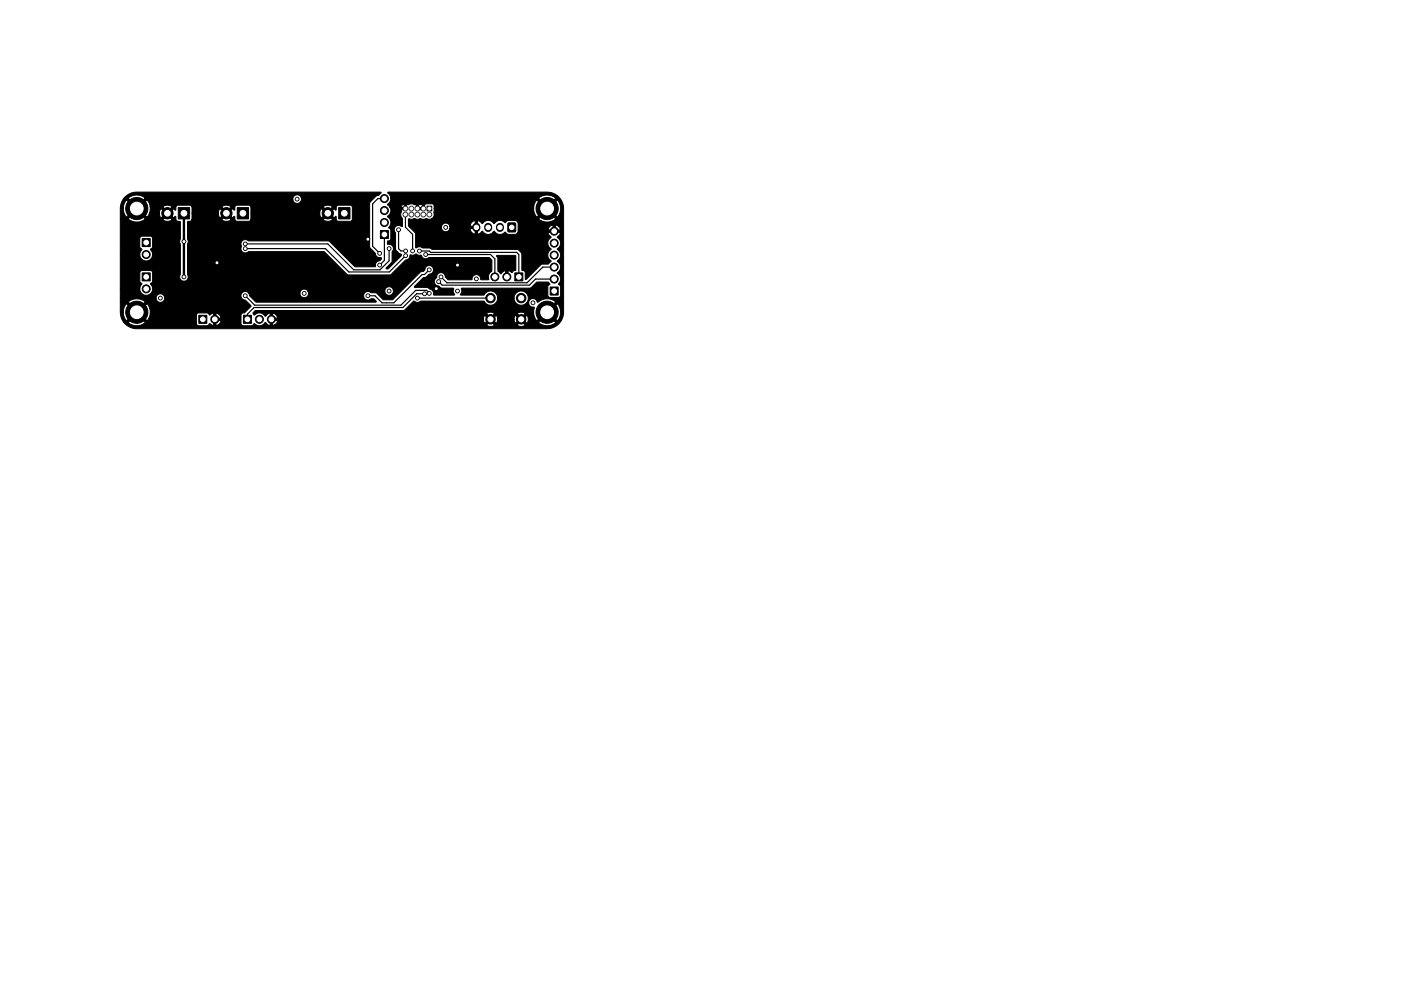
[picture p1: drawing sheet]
<svg xmlns="http://www.w3.org/2000/svg" width="297mm" height="210mm" viewBox="0 0 297 210" stroke-linecap="round" stroke-linejoin="round" font-family="sans-serif">
<g fill="#000" stroke="#000" stroke-width=".21">
<path d="M30.1 50.6h1.7v1.7h-1.7zM30.2 57.9h1.7v1.7h-1.7zM37.8 44h2.4v2.4h-2.4zM50.3 44h2.4v2.4h-2.4zM71.8 44h2.4v2.4h-2.4zM26.5 41.8l1.2-.8 1.3-.2h51.7l.1 .2-.5 .5-.6 .2-1.2 1.2-.1 .3v9.1l1.2 1.4 .3 .7 .9 .3v.3l-.3 .3a1 1 0 0 0-.9 1.3h-4.4l-5.5-5.5h-17l-.8-.3a.98 .98 0 0 0-.7 1.5v.1a.91 .91 0 0 0 .3 1.1 .91 .91 0 0 0 1.1-.1h16.1l4.8 4.8 .4 .1h8.8l3.3-3.1a.91 .91 0 0 0 .9-1 .25 .25 0 0 1 .2-.2 .25 .25 0 0 1 .3 .2l.4-.1a.51 .51 0 0 1 .8 0l.2 .1a.37 .37 0 0 1 .6 .2 .91 .91 0 0 0 1.5 .3l12.8-.1 .6 .6-.1 2.4a1.38 1.38 0 0 0-.6 1.6l-.1 .2-1.5-.1a.97 .97 0 0 0-1-1 .97 .97 0 0 0-1 1l-4.9 .1-.7-.7a.92 .92 0 0 0-1-.9 .92 .92 0 0 0-.8 1.1l-.1 .1a.94 .94 0 0 0-.4 1 .94 .94 0 0 0 .9 .7l.7 .4h2.4l.1 .2a1.11 1.11 0 0 0 .2 1.2l-4.4 .1-.1-.2a1.14 1.14 0 0 0-1-1.2l-.4-.2-2.7-.1 1.9-2 .6-.1 .7-.6a.93 .93 0 0 0 .9-1 .93 .93 0 0 0-1-.9 .93 .93 0 0 0-.8 1l-.4 .3-.6 .2-5.9 5.8h-2l-1.4-1.4-1.1-.1-.5-.2a.91 .91 0 0 0-1.1 1.1 .91 .91 0 0 0 1.5 .4h.7l.5 .6-25.5 .1-1.4-1.3-.1-.6 10.8 .1a.91 .91 0 0 0 1.2 .8 .91 .91 0 0 0 .5-1.4l16.3 .1a.92 .92 0 0 0 .8 .9l.6-.2a.91 .91 0 0 0 0-1.5l-.4-.2-.6 .2-.3 .4-.1 .3h-16.3l-.3-.2-.6-.2-.5 .3-.3 .6h-10.9a.92 .92 0 0 0-1.5 .2 .92 .92 0 0 0 .8 1.3l1.2 1.3-1.3 1.4a.59 .59 0 0 0-.8 .5v1.8l.3 .3 2 .1 .5-.5a1.43 1.43 0 0 0 2.3-.1l.2-.1 .4 .5 .5 .2 45.8-.1a1.49 1.49 0 0 0 1.8 0h4.7a1.47 1.47 0 0 0 1.8 0l-.9-.9-.9 .9h-4.7l-.9-.9-.9 .9h-45l.5-.4 .3-.6h-1.1v1.1h-.5v-1.3h45.2l.3 .8 .8-.9h.8l.8 .9 .3-.8h3.5l.3 .8 .8-.9h.8l.8 .9 .1-.2h2.4a2.81 2.81 0 0 0 3.6 0l-1.8-1.8-1.8 1.8h-2.4a1.46 1.46 0 0 0-.1-1.5l-.8 .8h-.8l-.8-.8-.3 .9h-3.5l-.3-.9-.8 .8h-.8l-.8-.8-.3 .9h-45.2v-.3h1.6l-.3-.6-.5-.4h45l.9 .9 .9-.9h4.7l.9 .9 .9-.9a1.45 1.45 0 0 0-1.8 0h-4.7a1.49 1.49 0 0 0-1.8 0l-45.3-.1v1.1h-.5v-1.1l-.5 .2-.5 .5-.5-.5a1.41 1.41 0 0 0-1.8 .2l-.4-.4 .6-.5h31.3l2.3-2a.93 .93 0 0 0 1.3 0h13.5a1.52 1.52 0 0 0 1.7 .8 1.52 1.52 0 0 0 1.2-1.5h3.5v.3a1.51 1.51 0 0 0 1.1 1.2 1.51 1.51 0 0 0 1.5-.5h.5v.2a1.08 1.08 0 0 0 1.2 .8 2.97 2.97 0 0 0 .5 2.9l1.8-1.9h.8l1.8 1.9a2.81 2.81 0 0 0 0-3.7l-1.8 1.8h-.8l2.2-2.1a3 3 0 0 0-3.8 0 .94 .94 0 0 0-1-.8 .94 .94 0 0 0-.9 .9h-.5l.1-.1a1.51 1.51 0 0 0-.7-2.3 1.51 1.51 0 0 0-2 1.4h-3.5v-.2a1.56 1.56 0 0 0-1.3-1.3 1.56 1.56 0 0 0-1.7 .9h-4.8l-.1-.1a1.02 1.02 0 0 0 .2-1.2l.1-.2h14.4l1.5-1.3h2.4l.4 .5-.5 .5 .1 2 .3 .3h1.9l.3-.1 .2-.4v-1.8l-.5-.4a1.59 1.59 0 0 0-.3-2.5 1.49 1.49 0 0 0 0-2.5 1.49 1.49 0 0 0 0-2.5 1.49 1.49 0 0 0 0-2.6l.6-.5 .1-.5h-2.6l.6 1.1a1.45 1.45 0 0 0 .1 2.5 1.48 1.48 0 0 0 0 2.5l-.6 .6-1.6 .2-3.3 3.1-.1-1.6-.7-.4v-3.5l-.9-.9h-18.1l-.4-.3h-1.6l-.6-.3-.9 .3v-3l-1.2-1.4 6.7 .1a.91 .91 0 0 0 .8 .9 .91 .91 0 0 0 1-.7l4.3 .1a1.3 1.3 0 0 0 1 1.1l.9-.1 .6-.5 .3 .2a1.34 1.34 0 0 0 1.4 .4l.5-.3a.36 .36 0 0 1 .3-.3 .36 .36 0 0 1 .4 .3l.4 .2 .7 .1 .9-.5 .6 .5h1.5l.5-.3 .2-.6h8.9a1.28 1.28 0 0 0-1-1.1v1.1h-.6v-1.1a1.34 1.34 0 0 0-1 1.1h-6.3l-.1-1.6-.6-.4h-1.5l-.6 .5-.6-.4-.7-.1-.6 .2-.5 .4-.9-.6-.9 .1-.7 .5-.5-.4-.4-.2v2.9h-.6v-1.2h-5.3v-.5h5.3v-1.2a1.29 1.29 0 0 0-1.1 1.2l-4.3-.1a.91 .91 0 0 0-1-.5 .91 .91 0 0 0-.7 .8h-6.7l-.3-.3v-1.4h.6l.6-.1a1.36 1.36 0 0 0 1.2 0 1.58 1.58 0 0 0 1.5 0l.5 .1h23.2a2.82 2.82 0 0 0 3.6-.1l-1.8-1.8-1.8 1.8h-22.8h.2a1.5 1.5 0 0 0 .4-1.4v-.8h21.1l.2 .9 .5 1 1.8-1.9h.8l1.8 1.9a2.81 2.81 0 0 0 0-3.7l-1.8 1.8h-.8l-1.8-1.8-.5 .8-.2 1h-21.1v-.6l-.2-.3-1.3-.1-.5 .1v1.2h-1.6l-.2-.5h1.3v-.7l-.4 .1-.3-.1v.7h-.6v-.7l-.3 .1-.7-.2-.6 .2-.4-.1v1.1l-1.2 .1 .1 .4a1.1 1.1 0 0 0 .2 1.5v1.6l-.6-.1a.93 .93 0 0 0-1 .4 .93 .93 0 0 0 .2 1.2v3.4l.7 .9 .5 .1v.3l-2.8 2.8h-.4v-.1l1.2-1.3v-2.1a.95 .95 0 0 0 .2-1.2 .95 .95 0 0 0-1.1-.4v-.8a.55 .55 0 0 0 .7-.5v-1.8l-.5-.6a1.44 1.44 0 0 0-.3-2.3l.3-.2a1.36 1.36 0 0 0 .3-1.7h3v-.7l-.5 .2-.2 .5h-2.3l-.6-.6 .6-.6 .2-.7h31.3l1.8 1.8 1.8-1.8a2.8 2.8 0 0 0-3.6 0h-31.3l-.2-.6-.5-.6 .1-.1h34.4a3.5 3.5 0 0 1 2.8 3.1v22.4a3.5 3.5 0 0 1-3.5 3.4h-87l-1.3-.2-1.4-1.1 .9 .1a2.86 2.86 0 0 0 3.4 .1h11l.4 .5h1.9l.6-.5 .7 .5h.6a1.34 1.34 0 0 0 1.1-1.1h-1.1v1.1h-.5v-1.6h1.6a1.29 1.29 0 0 0-1.1-1.1v1.1h-.5v-1.1l-.8 .4-.5-.4h-2.1l-.3 .4v1.8h-11l.2-.2-1.8-1.8-1.8 1.8h-.9a3.5 3.5 0 0 1-.8-2.1l.6-.1 .2 .9 .5 1 1.8-1.9h.8l1.8 1.9a2.82 2.82 0 0 0 0-3.7l-1.8 1.8h-.8l-1.8-1.8-.5 .8-.2 1h-.6v-2.1h1.7l1.8 1.8 1.8-1.8a2.8 2.8 0 0 0-3.6 0h-1.7v-.9l7.6 .1a.91 .91 0 0 0 1.3 .8 .91 .91 0 0 0 .2-1.6 .91 .91 0 0 0-1.5 .6v.1h-7.6v-1.9h4.1a1.4 1.4 0 0 0 2 1.2 1.4 1.4 0 0 0 .3-2.3l.5-.5-.1-2-.3-.3h-2l-.4 .4v1.8l.5 .6-.5 1.1h-4.1v-7.3h4.1a1.4 1.4 0 0 0 2 1.2 1.4 1.4 0 0 0 .3-2.3l.4-.5v-2l-.3-.3h-2l-.4 .4v1.9l.5 .5-.5 1.1h-4.1v-7.6l1.7 .1a2.86 2.86 0 0 0 3.4 .1h3.9a1.66 1.66 0 0 0 2 0l-1-1-1 1h-3.9l.2-.2-1.8-1.8-1.8 1.8h-1.7v-2.2h.6l.2 .9 .5 1 1.8-1.9h.8l1.8 1.9 .5-.9h2.1l.3 1.1 1-1.1h.8l1 1.1 .3-.4 .2 .9 .8 .3v3.6l-.1 .5 .1 .6v6.6a.92 .92 0 0 0 .9 1.3 .92 .92 0 0 0 .7-1.5v-6.4l.1-.6-.1-.5v-3.7l.6-.1 .3-.3h6.3a1.66 1.66 0 0 0 2 0l-1-1-1 1h-6.3v-1.4h5.6l.3 1.1 1-1.1h.8l1 1.1 .3-.4 .1 .8 .5 .3h2.5l.4-.4h15.3a1.65 1.65 0 0 0 2 0l-1-1-1 1h-15.3v-1.4h14.6l.3 1.1 1-1.1h.8l1 1.1 .3-.4 .1 .8 .4 .3h2.5l.5-.3v-2.8l-.5-.4-2.6 .1-.3 .3v.6l-.2 .1-.2-.4-1 1h-.8l-1-1-.3 1h-14.6v-1.3h15.3l1 1 1-1a1.64 1.64 0 0 0-2 0h-15.3l-.4-.4h-2.5l-.5 .3v.7l-.2 .1-.2-.4-1 1h-.8l-1-1-.3 1h-5.6v-1.3h6.3l1 1 1-1a1.68 1.68 0 0 0-2 0h-6.3l-.4-.4h-2.5l-.5 .3v.7l-.2 .1-.2-.4-1 1h-.8l-1-1-.3 1h-2.1l.1-1.3h2.7l1 1 1-1a1.68 1.68 0 0 0-2 0h-2.7l-.2-.9-.4-.6-1.8 1.8h-.8l-1.8-1.8-.5 .8-.2 1h-.6l.3-1.3 .5-.8h.9l1.8 1.8 1.6-1.7h31.5a.92 .92 0 0 0 1.3 1 .92 .92 0 0 0 .1-1.6 .92 .92 0 0 0-1.4 .6h-31.5l.2-.1a2.83 2.83 0 0 0-3.6 0h-.9zM80.7 48.9h1.7v1.7h-1.7zM90.5 43.7h1v1h-1zM109.1 57.9h1.7v1.7h-1.7zM105.3 54.2l4.1 .1-.1 3-.4 .1-.4 .5-.8-.5-.1 1.6-.4-.1v-1.5l-.5 .2-.5 .5-.6-.6v-2.7zM107.7 47.3h1.6v1.9h-1.6zM42.2 66.9h1.7v1.7h-1.7z"/>
<path d="M51.6 66.9h1.7v1.7h-1.7zM116.7 60.9h1.7v1.7h-1.7z"/>
<circle cx="29" cy="44.2" r="2.35"/>
<circle cx="31" cy="54" r=".85"/>
<circle cx="35.5" cy="45.2" r="1.2"/>
<circle cx="39" cy="51.2" r=".4"/>
<circle cx="39" cy="58.7" r=".4"/>
<circle cx="46" cy="55.7" r=".4"/>
<circle cx="48" cy="45.2" r="1.2"/>
<circle cx="52" cy="51.7" r=".4"/>
<circle cx="52" cy="52.7" r=".4"/>
<circle cx="63" cy="42.2" r=".4"/>
<circle cx="69.5" cy="45.2" r="1.2"/>
<circle cx="78" cy="50.7" r=".4"/>
<circle cx="80.5" cy="56.2" r=".4"/>
<circle cx="80.5" cy="53.7" r=".4"/>
<circle cx="81.5" cy="42.1" r=".85"/>
<circle cx="81.5" cy="47.2" r=".85"/>
<circle cx="81.5" cy="44.7" r=".85"/>
<circle cx="82.5" cy="52.7" r=".4"/>
<circle cx="84.5" cy="48.7" r=".4"/>
<circle cx="86" cy="45.5" r=".5"/>
<circle cx="86" cy="44.2" r=".5"/>
<circle cx="86" cy="53.2" r=".4"/>
<circle cx="86" cy="54.2" r=".4"/>
<circle cx="87.2" cy="44.2" r=".5"/>
<circle cx="87.2" cy="45.5" r=".5"/>
<circle cx="87.5" cy="53.2" r=".4"/>
<circle cx="88.5" cy="45.5" r=".5"/>
<circle cx="88.5" cy="44.2" r=".5"/>
<circle cx="88.9" cy="53.3" r=".4"/>
<circle cx="89.8" cy="45.5" r=".5"/>
<circle cx="89.8" cy="44.2" r=".5"/>
<circle cx="90.2" cy="54" r=".4"/>
<circle cx="91" cy="57.2" r=".4"/>
<circle cx="91" cy="45.5" r=".5"/>
<circle cx="93" cy="59.7" r=".4"/>
<circle cx="93.5" cy="58.7" r=".4"/>
<circle cx="94.5" cy="48.2" r=".4"/>
<circle cx="97" cy="56.2" r=".4"/>
<circle cx="101" cy="59.2" r=".4"/>
<circle cx="104.9" cy="58.7" r=".85"/>
<circle cx="107.5" cy="58.7" r=".85"/>
<circle cx="116" cy="44.2" r="2.35"/>
<circle cx="117.5" cy="51.6" r=".85"/>
<circle cx="117.5" cy="49" r=".85"/>
<circle cx="117.5" cy="59.2" r=".85"/>
<circle cx="117.5" cy="54.1" r=".85"/>
<circle cx="117.5" cy="56.7" r=".85"/>
<circle cx="29" cy="66.2" r="2.35"/>
<circle cx="31" cy="61.3" r=".85"/>
<circle cx="34" cy="63.2" r=".4"/>
<circle cx="45.5" cy="67.7" r=".85"/>
<circle cx="52" cy="62.7" r=".4"/>
<circle cx="55" cy="67.7" r=".85"/>
<circle cx="57.5" cy="67.7" r=".85"/>
<circle cx="64.5" cy="62.2" r=".4"/>
<circle cx="78" cy="62.7" r=".4"/>
<circle cx="82.5" cy="61.7" r=".4"/>
<circle cx="88.5" cy="63.2" r=".4"/>
<circle cx="90" cy="62.3" r=".4"/>
<circle cx="91" cy="62.2" r=".4"/>
<circle cx="92.5" cy="61.2" r=".4"/>
<circle cx="97" cy="61.7" r=".4"/>
<circle cx="104" cy="67.7" r="1"/>
<circle cx="104" cy="63.2" r="1"/>
<circle cx="110.5" cy="67.7" r="1"/>
<circle cx="110.5" cy="63.2" r="1"/>
<circle cx="113" cy="64.2" r=".4"/>
<circle cx="116" cy="66.2" r="2.35"/>
</g>
<path d="M101 48.1v.3M103.5 48.1v.3M106 48.1v.3" fill="none" stroke="#000" stroke-width="1.7"/>
<path d="M39 45.2v13.5" fill="none" stroke="#000" stroke-width=".5"/>
<g fill="none" stroke="#000" stroke-width=".25">
<path d="M52 51.7h17.5l5.5 5.5h5.6l1.9-1.9v-2.6M52 52.7h17l5 5h8.5l3.5-3.5M81.5 42.1h-1.4l-1.1 1.1v9l1.5 1.5M81.5 49.7v5.5l-1 1M84.5 48.7v4l.5 .5h1M86 45.5v2.7l1.5 1.5v3.5M88.9 53.3h2.1l.3 .2h18.2l.5 .5v4.7M90.3 54h13.7l.9 .9v3.8M91 57.2l-1 1h-.5l-6 6h-2.5l-1.5-1.5h-1.5M117.5 56.7h-2.4l-3.3 3.3h-17.1l-1.2-1.3M117.5 59.2h-4l-1.3 1.3h-18.5l-.7-.8M88.5 63.2h15.5"/>
<path d="M90 62.3h-1.7l-2.9 2.9h-31.5l-1.4 1.4v1.1M91 62.2l-.5-.6h-2.4l-3.1 3.1h-31l-2-2"/>
</g>
<g fill="#fff" stroke="#fff" stroke-width=".21">
<circle cx="78" cy="50.7" r=".2"/>
<circle cx="46" cy="55.7" r=".2"/>
<circle cx="92.5" cy="61.2" r=".2"/>
<circle cx="97" cy="56.2" r=".2"/>
<circle cx="39" cy="51.2" r=".2"/>
<circle cx="39" cy="58.7" r=".2"/>
<circle cx="63" cy="42.2" r=".2"/>
<circle cx="64.5" cy="62.2" r=".2"/>
<circle cx="34" cy="63.2" r=".2"/>
<circle cx="82.5" cy="61.7" r=".2"/>
<circle cx="97" cy="61.7" r=".2"/>
<circle cx="113" cy="64.2" r=".2"/>
<circle cx="94.5" cy="48.2" r=".2"/>
<circle cx="101" cy="59.2" r=".2"/>
<circle cx="87.5" cy="53.2" r=".2"/>
<circle cx="88.5" cy="63.2" r=".2"/>
<circle cx="84.5" cy="48.7" r=".2"/>
<circle cx="86" cy="53.2" r=".2"/>
<circle cx="93.5" cy="58.7" r=".2"/>
<circle cx="93" cy="59.7" r=".2"/>
<circle cx="88.9" cy="53.3" r=".2"/>
<circle cx="90.3" cy="54" r=".2"/>
<circle cx="52" cy="51.7" r=".2"/>
<circle cx="82.5" cy="52.7" r=".2"/>
<circle cx="86" cy="54.2" r=".2"/>
<circle cx="52" cy="52.7" r=".2"/>
<circle cx="90" cy="62.3" r=".2"/>
<circle cx="52" cy="62.7" r=".2"/>
<circle cx="91" cy="62.2" r=".2"/>
<circle cx="80.5" cy="53.7" r=".2"/>
<circle cx="80.5" cy="56.2" r=".2"/>
<circle cx="78" cy="62.7" r=".2"/>
<circle cx="91" cy="57.2" r=".2"/>
<circle cx="108.5" cy="48.2" r=".47"/>
<circle cx="106" cy="48.2" r=".47"/>
<circle cx="103.5" cy="48.2" r=".47"/>
<circle cx="101" cy="48.2" r=".47"/>
<circle cx="73" cy="45.2" r=".6"/>
<circle cx="69.5" cy="45.2" r=".6"/>
<circle cx="51.5" cy="45.2" r=".6"/>
<circle cx="48" cy="45.2" r=".6"/>
<circle cx="110.5" cy="63.2" r=".55"/>
<circle cx="104" cy="63.2" r=".55"/>
<circle cx="104" cy="67.7" r=".55"/>
<circle cx="110.5" cy="67.7" r=".55"/>
<circle cx="29" cy="44.2" r="1.35"/>
<circle cx="29" cy="66.2" r="1.35"/>
<circle cx="116" cy="44.2" r="1.35"/>
<circle cx="116" cy="66.2" r="1.35"/>
<circle cx="39" cy="45.2" r=".6"/>
<circle cx="35.5" cy="45.2" r=".6"/>
<circle cx="117.5" cy="61.7" r=".5"/>
<circle cx="117.5" cy="59.2" r=".5"/>
<circle cx="117.5" cy="56.7" r=".5"/>
<circle cx="117.5" cy="54.1" r=".5"/>
<circle cx="117.5" cy="51.6" r=".5"/>
<circle cx="117.5" cy="49" r=".5"/>
<circle cx="91" cy="44.2" r=".32"/>
<circle cx="91" cy="45.5" r=".32"/>
<circle cx="89.8" cy="44.2" r=".32"/>
<circle cx="89.8" cy="45.5" r=".32"/>
<circle cx="88.5" cy="44.2" r=".32"/>
<circle cx="88.5" cy="45.5" r=".32"/>
<circle cx="87.2" cy="44.2" r=".32"/>
<circle cx="87.2" cy="45.5" r=".32"/>
<circle cx="86" cy="44.2" r=".32"/>
<circle cx="86" cy="45.5" r=".32"/>
<circle cx="110" cy="58.7" r=".5"/>
<circle cx="107.5" cy="58.7" r=".5"/>
<circle cx="104.9" cy="58.7" r=".5"/>
<circle cx="31" cy="51.5" r=".5"/>
<circle cx="31" cy="54" r=".5"/>
<circle cx="31" cy="58.7" r=".5"/>
<circle cx="31" cy="61.3" r=".5"/>
<circle cx="52.5" cy="67.7" r=".5"/>
<circle cx="55" cy="67.7" r=".5"/>
<circle cx="57.5" cy="67.7" r=".5"/>
<circle cx="43" cy="67.7" r=".5"/>
<circle cx="45.5" cy="67.7" r=".5"/>
<circle cx="81.5" cy="49.7" r=".5"/>
<circle cx="81.5" cy="47.2" r=".5"/>
<circle cx="81.5" cy="44.7" r=".5"/>
<circle cx="81.5" cy="42.1" r=".5"/>
</g>
</svg>
